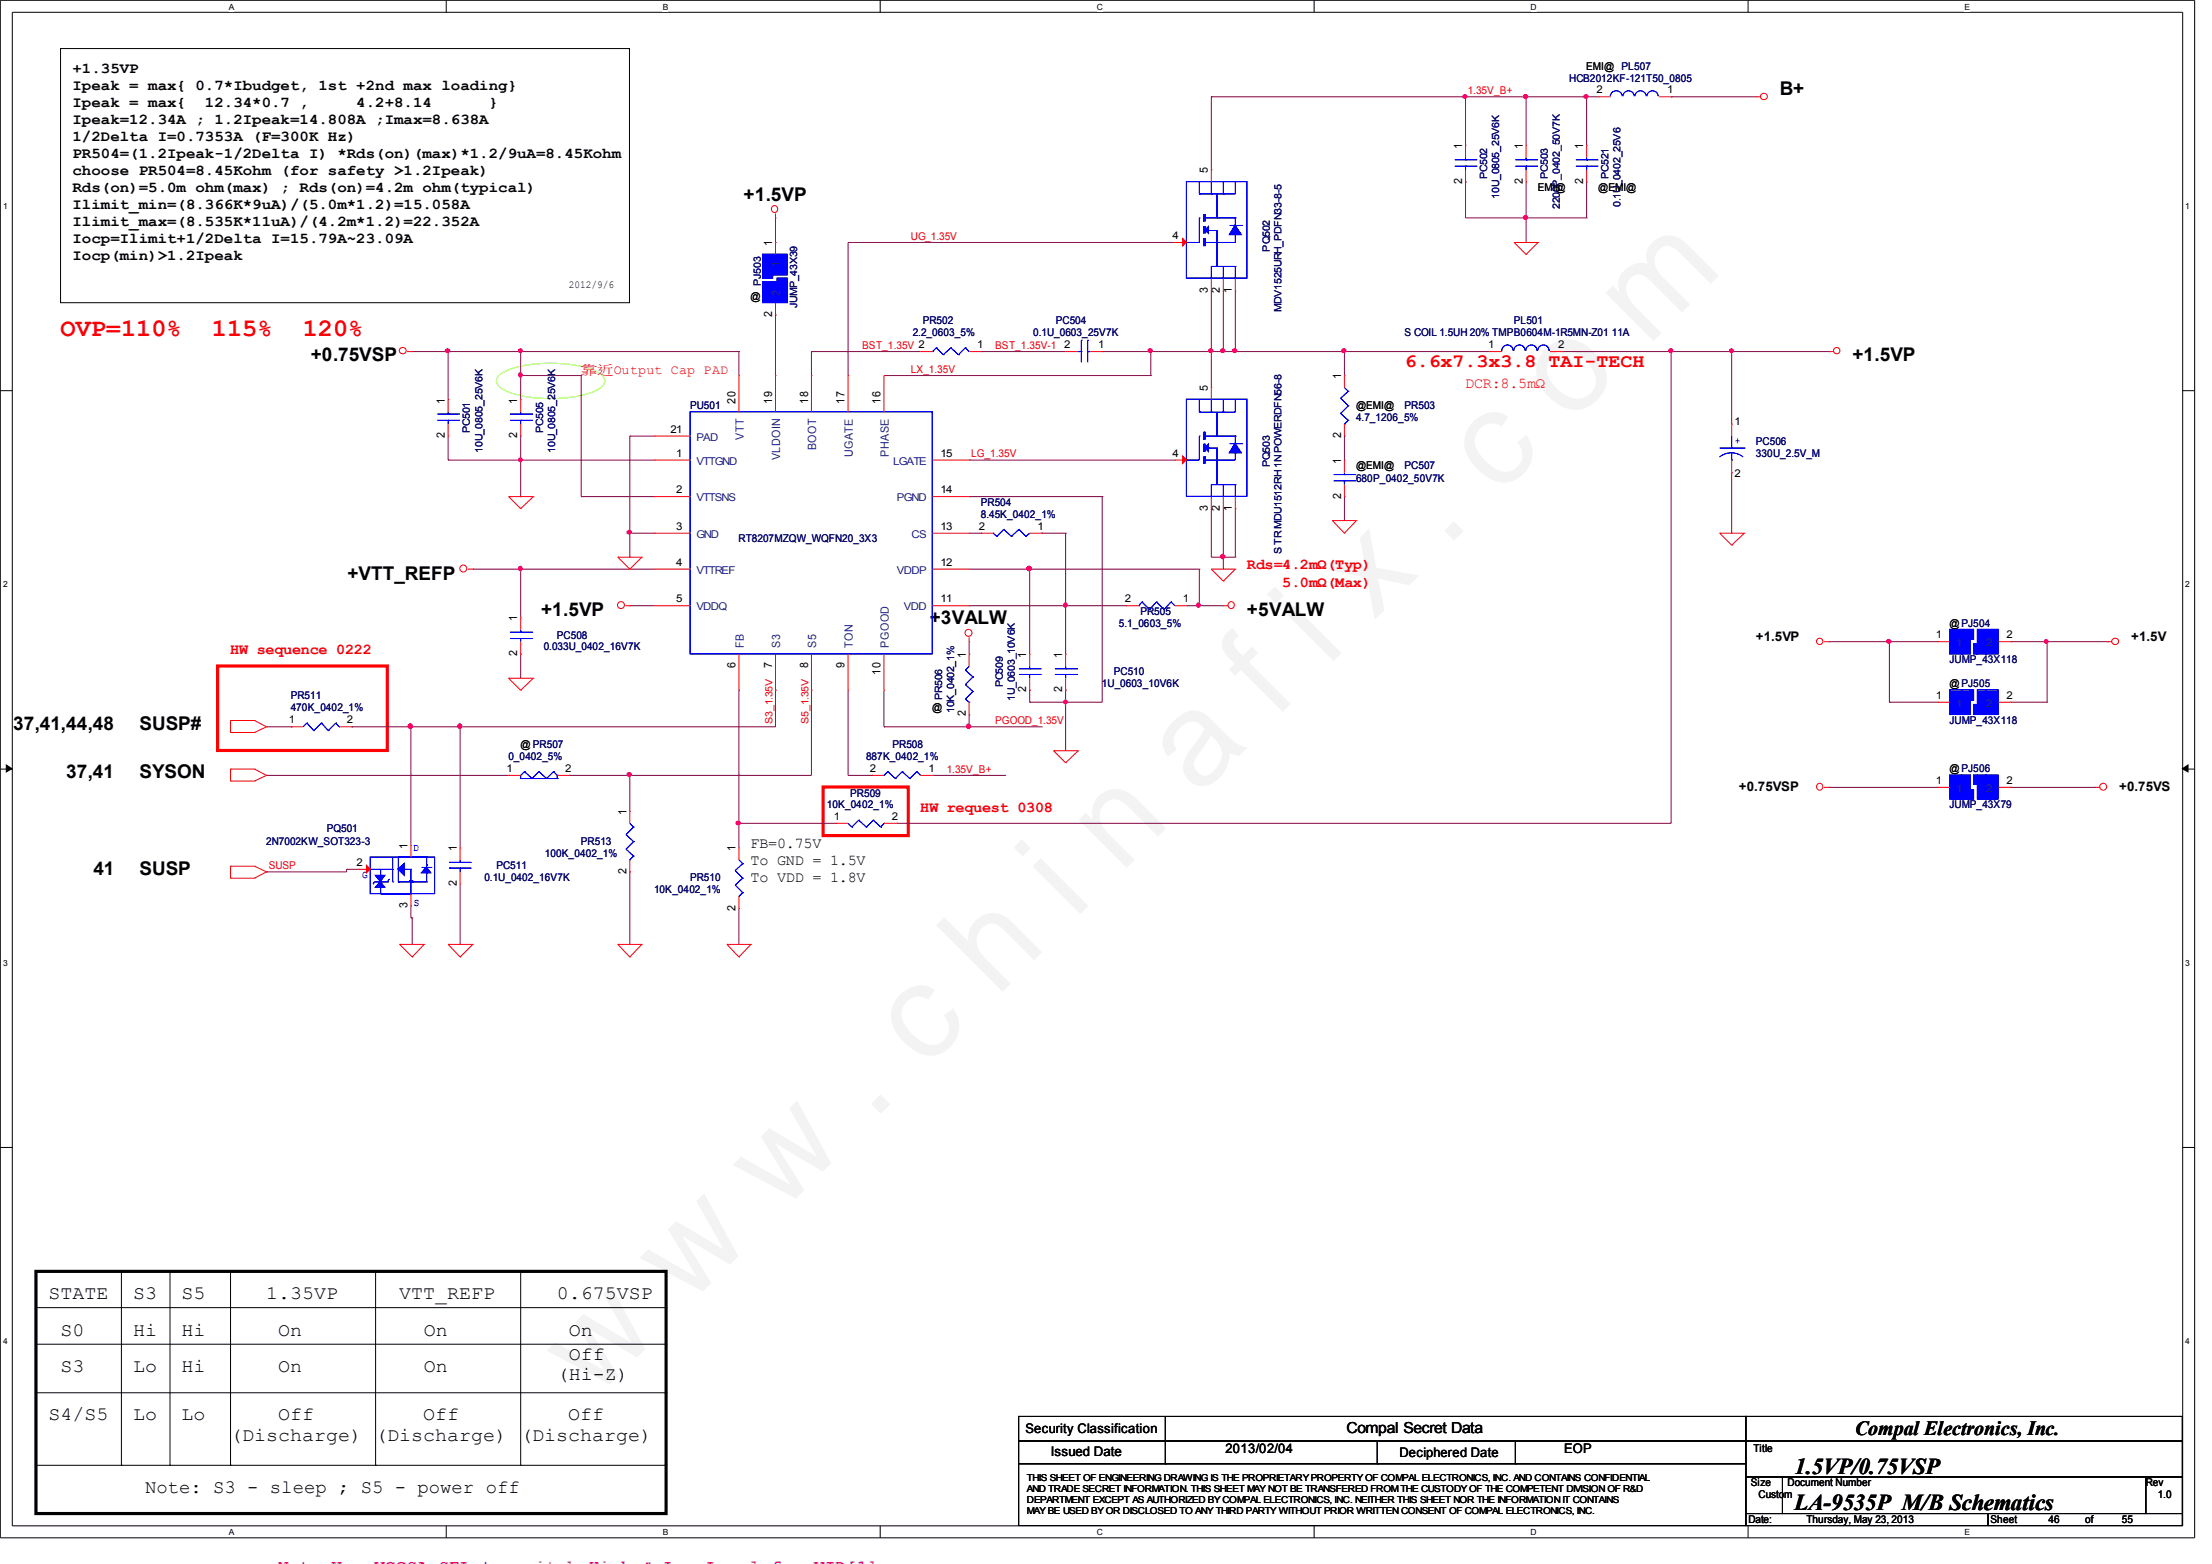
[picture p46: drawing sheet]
<svg xmlns="http://www.w3.org/2000/svg" width="297mm" height="210mm" viewBox="0 0 297 210" stroke-linecap="round" stroke-linejoin="round" font-family="sans-serif">
<defs><g id="words">
<text font-size="17.6" fill="#f0f" x="79.7" y="188" transform="rotate(-45 79.7 188)">w w w . c h i n a f i x . c o m</text>
<g font-size="3.4" fill="#f00">
<text x="8.1" y="45.1">OVP=110%</text>
<text x="28.4" y="45.1">115%</text>
<text x="40.6" y="45.1">120%</text>
</g>
<g font-size="3">
<text x="240.9" y="197.9">1.5VP/0.75VSP</text>
<text x="240.9" y="202.7">LA-9535P M/B Schematics</text>
</g>
<text font-size="2.7" x="249" y="192.6">Compal Electronics, Inc.</text>
<g font-size="2.5">
<text x="238.9" y="12.8">B+</text>
<text x="99.8" y="26.9">+1.5VP</text>
<text x="41.7" y="48.5">+0.75VSP</text>
<text x="248.7" y="48.5">+1.5VP</text>
<text x="46.7" y="77.8">+VTT_REFP</text>
<text x="72.6" y="82.6">+1.5VP</text>
<text x="124.8" y="83.8">+3VALW</text>
<text x="167.4" y="82.6">+5VALW</text>
<text x="1.8" y="98">37,41,44,48</text>
<text x="18.7" y="98">SUSP#</text>
<text x="8.9" y="104.5">37,41</text>
<text x="18.7" y="104.5">SYSON</text>
<text x="12.5" y="117.4">41</text>
<text x="18.7" y="117.4">SUSP</text>
<text x="6.5" y="174.4">STATE</text>
<text x="8.1" y="179.3">S0</text>
<text x="17.9" y="179.3">Hi</text>
<text x="17.9" y="174.4">S3</text>
<text x="24.4" y="179.3">Hi</text>
<text x="24.4" y="174.4">S5</text>
<text x="35.7" y="174.4">1.35VP</text>
<text x="37.3" y="179.3">On</text>
<text x="53.6" y="174.4">VTT_REFP</text>
<text x="56.9" y="179.3">On</text>
<text x="74.8" y="174.4">0.675VSP</text>
<text x="76.4" y="179.3">On</text>
<text x="8.1" y="184.1">S3</text>
<text x="17.9" y="184.1">Lo</text>
<text x="24.4" y="184.1">Hi</text>
<text x="37.3" y="184.1">On</text>
<text x="56.9" y="184.1">On</text>
<text x="74.8" y="185.3">(Hi-Z)</text>
<text x="76.4" y="182.5">Off</text>
<text x="6.5" y="190.7">S4/S5</text>
<text x="17.9" y="190.7">Lo</text>
<text x="24.4" y="190.7">Lo</text>
<text x="37.3" y="190.7">Off</text>
<text x="56.8" y="190.7">Off</text>
<text x="76.3" y="190.7">Off</text>
<text x="30.9" y="193.5">(Discharge)</text>
<text x="50.4" y="193.5">(Discharge)</text>
<text x="69.8" y="193.5">(Discharge)</text>
<text x="19.5" y="200.4">Note: S3 - sleep ; S5 - power off</text>
</g>
<text font-size="2.5" fill="#f00" x="188.6" y="49.3">6.6x7.3x3.8 TAI-TECH</text>
<g font-size="2">
<text x="9.7" y="9.8">+1.35VP</text>
<text x="9.7" y="12.1">Ipeak = max{ 0.7*Ibudget, 1st +2nd max loading}</text>
<text x="9.7" y="14.4">Ipeak = max{</text>
<text x="9.7" y="16.7">Ipeak=12.34A ; 1.2Ipeak=14.808A ;Imax=8.638A</text>
<text x="27.5" y="14.4">12.34*0.7 ,</text>
<text x="47.8" y="14.4">4.2+8.14</text>
<text x="65.6" y="14.4">}</text>
<text x="9.7" y="19">1/2Delta I=0.7353A (F=300K Hz)</text>
<text x="9.7" y="21.3">PR504=(1.2Ipeak-1/2Delta I) *Rds(on)(max)*1.2/9uA=8.45Kohm</text>
<text x="9.7" y="23.5">choose PR504=8.45Kohm (for safety &gt;1.2Ipeak)</text>
<text x="9.7" y="25.8">Rds(on)=5.0m ohm(max) ; Rds(on)=4.2m ohm(typical)</text>
<text x="9.7" y="28.1">Ilimit_min=(8.366K*9uA)/(5.0m*1.2)=15.058A</text>
<text x="9.7" y="30.4">Ilimit_max=(8.535K*11uA)/(4.2m*1.2)=22.352A</text>
<text x="9.7" y="32.7">Iocp=Ilimit+1/2Delta I=15.79A~23.09A</text>
<text x="9.7" y="35">Iocp(min)&gt;1.2Ipeak</text>
<text x="100.8" y="113.9">FB=0.75V</text>
<text x="100.8" y="116.2">To GND = 1.5V</text>
<text x="100.8" y="118.4">To VDD = 1.8V</text>
<text x="180.8" y="192.4">Compal Secret Data</text>
</g>
<g font-size="2" fill="#f00">
<text x="196.7" y="52.1">DCR:8.5mΩ</text>
<text x="167.4" y="76.5">Rds=4.2mΩ(Typ)</text>
<text x="172.1" y="78.7">5.0mΩ(Max)</text>
<text x="30.9" y="87.8">HW sequence 0222</text>
<text x="123.5" y="109">HW request 0308</text>
</g>
<text font-size="1.8" fill="#f00" x="78" y="50.2">靠近Output Cap PAD</text>
<g font-size="1.8">
<text x="235.7" y="86.1">+1.5VP</text>
<text x="286.1" y="86.1">+1.5V</text>
<text x="233.4" y="106.3">+0.75VSP</text>
<text x="284.5" y="106.3">+0.75VS</text>
<text x="137.7" y="192.4">Security Classification</text>
<text x="141.1" y="195.5">Issued Date</text>
<text x="164.5" y="195.1">2013/02/04</text>
<text x="187.9" y="195.7">Deciphered Date</text>
<text x="210" y="195.1">EOP</text>
</g>
<g font-size="1.5">
<text x="162.1" y="23.3" transform="rotate(-90 162.1 23.3)">5</text>
<text x="196.3" y="20" transform="rotate(-90 196.3 20)">1</text>
<text x="204.4" y="20" transform="rotate(-90 204.4 20)">1</text>
<text x="212.5" y="20" transform="rotate(-90 212.5 20)">1</text>
<text x="196.3" y="24.7" transform="rotate(-90 196.3 24.7)">2</text>
<text x="204.4" y="24.7" transform="rotate(-90 204.4 24.7)">2</text>
<text x="212.5" y="24.7" transform="rotate(-90 212.5 24.7)">2</text>
<text x="103.6" y="33" transform="rotate(-90 103.6 33)">1</text>
<text x="162.1" y="39.3" transform="rotate(-90 162.1 39.3)">3</text>
<text x="163.8" y="39.3" transform="rotate(-90 163.8 39.3)">2</text>
<text x="165.4" y="39.3" transform="rotate(-90 165.4 39.3)">1</text>
<text x="103.6" y="42.6" transform="rotate(-90 103.6 42.6)">2</text>
<text x="162.1" y="52.5" transform="rotate(-90 162.1 52.5)">5</text>
<text x="180" y="50.9" transform="rotate(-90 180 50.9)">1</text>
<text x="59.7" y="58.8" transform="rotate(-90 59.7 58.8)">2</text>
<text x="59.7" y="54.2" transform="rotate(-90 59.7 54.2)">1</text>
<text x="69.4" y="58.8" transform="rotate(-90 69.4 58.8)">2</text>
<text x="69.4" y="54.2" transform="rotate(-90 69.4 54.2)">1</text>
<text x="98.7" y="54.2" transform="rotate(-90 98.7 54.2)">20</text>
<text x="103.6" y="54.2" transform="rotate(-90 103.6 54.2)">19</text>
<text x="108.5" y="54.2" transform="rotate(-90 108.5 54.2)">18</text>
<text x="113.4" y="54.2" transform="rotate(-90 113.4 54.2)">17</text>
<text x="118.2" y="54.2" transform="rotate(-90 118.2 54.2)">16</text>
<text x="180" y="58.8" transform="rotate(-90 180 58.8)">2</text>
<text x="180" y="62.3" transform="rotate(-90 180 62.3)">1</text>
<text x="162.1" y="68.6" transform="rotate(-90 162.1 68.6)">3</text>
<text x="163.8" y="68.6" transform="rotate(-90 163.8 68.6)">2</text>
<text x="165.4" y="68.6" transform="rotate(-90 165.4 68.6)">1</text>
<text x="180" y="67" transform="rotate(-90 180 67)">2</text>
<text x="69.4" y="83.4" transform="rotate(-90 69.4 83.4)">1</text>
<text x="69.4" y="88.1" transform="rotate(-90 69.4 88.1)">2</text>
<text x="98.7" y="89.7" transform="rotate(-90 98.7 89.7)">6</text>
<text x="103.6" y="89.7" transform="rotate(-90 103.6 89.7)">7</text>
<text x="108.5" y="89.7" transform="rotate(-90 108.5 89.7)">8</text>
<text x="113.4" y="89.7" transform="rotate(-90 113.4 89.7)">9</text>
<text x="129.6" y="88.3" transform="rotate(-90 129.6 88.3)">1</text>
<text x="137.8" y="88.3" transform="rotate(-90 137.8 88.3)">1</text>
<text x="142.6" y="88.3" transform="rotate(-90 142.6 88.3)">1</text>
<text x="118.2" y="90.6" transform="rotate(-90 118.2 90.6)">10</text>
<text x="137.8" y="93" transform="rotate(-90 137.8 93)">2</text>
<text x="142.6" y="93" transform="rotate(-90 142.6 93)">2</text>
<text x="129.6" y="96.2" transform="rotate(-90 129.6 96.2)">2</text>
<text x="54.7" y="114" transform="rotate(-90 54.7 114)">1</text>
<text x="84.1" y="109.4" transform="rotate(-90 84.1 109.4)">1</text>
<text x="61.3" y="119" transform="rotate(-90 61.3 119)">2</text>
<text x="61.3" y="114.3" transform="rotate(-90 61.3 114.3)">1</text>
<text x="84.1" y="117.3" transform="rotate(-90 84.1 117.3)">2</text>
<text x="98.7" y="114.3" transform="rotate(-90 98.7 114.3)">1</text>
<text x="54.7" y="121.9" transform="rotate(-90 54.7 121.9)">3</text>
<text x="98.7" y="122.3" transform="rotate(-90 98.7 122.3)">2</text>
</g>
<g font-size="1.5" fill="#004080">
<text x="104.7" y="35.8" transform="rotate(-90 104.7 35.8)">1</text>
<text x="104.7" y="39.8" transform="rotate(-90 104.7 39.8)">2</text>
<text x="99.8" y="59" transform="rotate(-90 99.8 59)">VTT</text>
<text x="104.7" y="61.8" transform="rotate(-90 104.7 61.8)">VLDOIN</text>
<text x="109.6" y="60.5" transform="rotate(-90 109.6 60.5)">BOOT</text>
<text x="114.5" y="61.4" transform="rotate(-90 114.5 61.4)">UGATE</text>
<text x="119.3" y="61.3" transform="rotate(-90 119.3 61.3)">PHASE</text>
<text x="99.8" y="87" transform="rotate(-90 99.8 87)">FB</text>
<text x="104.7" y="87" transform="rotate(-90 104.7 87)">S3</text>
<text x="109.6" y="87" transform="rotate(-90 109.6 87)">S5</text>
<text x="114.5" y="87" transform="rotate(-90 114.5 87)">TON</text>
<text x="119.3" y="87" transform="rotate(-90 119.3 87)">PGOOD</text>
</g>
<g font-size="1.4" fill="#000080">
<text x="210.6" y="11">HCB2012KF-121T50_0805</text>
<text x="122.5" y="45.1">2.2_0603_5%</text>
<text x="123.9" y="43.5">PR502</text>
<text x="138.7" y="45.1">0.1U_0603_25V7K</text>
<text x="141.7" y="43.5">PC504</text>
<text x="188.6" y="45.1">S COIL 1.5UH 20% TMPB0604M-1R5MN-Z01 11A</text>
<text x="203.2" y="43.5">PL501</text>
<text x="92.6" y="54.9">PU501</text>
<text x="182" y="56.6">4.7_1206_5%</text>
<text x="188.6" y="54.9">PR503</text>
<text x="235.7" y="59.8">PC506</text>
<text x="182" y="64.7">680P_0402_50V7K</text>
<text x="188.6" y="63">PC507</text>
<text x="235.7" y="61.4">330U_2.5V_M</text>
<text x="131.7" y="67.9">PR504</text>
<text x="131.7" y="69.5">8.45K_0402_1%</text>
<text x="99.1" y="72.8">RT8207MZQW_WQFN20_3X3</text>
<text x="153.1" y="82.6">PR505</text>
<text x="73" y="87.2">0.033U_0402_16V7K</text>
<text x="74.8" y="85.8">PC508</text>
<text x="150.2" y="84.2">5.1_0603_5%</text>
<text x="261.7" y="89.1">JUMP_43X118</text>
<text x="39" y="93.9">PR511</text>
<text x="39" y="95.5">470K_0402_1%</text>
<text x="147.9" y="92.3">1U_0603_10V6K</text>
<text x="149.5" y="90.7">PC510</text>
<text x="119.8" y="100.4">PR508</text>
<text x="261.7" y="97.2">JUMP_43X118</text>
<text x="68.2" y="102">0_0402_5%</text>
<text x="114.1" y="106.9">PR509</text>
<text x="116.2" y="102">887K_0402_1%</text>
<text x="35.7" y="113.5">2N7002KW_SOT323-3</text>
<text x="43.9" y="111.8">PQ501</text>
<text x="78" y="113.5">PR513</text>
<text x="111" y="108.5">10K_0402_1%</text>
<text x="261.7" y="108.5">JUMP_43X79</text>
<text x="65" y="118.3">0.1U_0402_16V7K</text>
<text x="66.6" y="116.7">PC511</text>
<text x="73.2" y="115.1">100K_0402_1%</text>
<text x="87.8" y="119.9">10K_0402_1%</text>
<text x="92.6" y="118.3">PR510</text>
</g>
<g font-size="1.4">
<text x="212.9" y="9.4">EMI@ PL507</text>
<text x="214.3" y="12.5">2</text>
<text x="223.8" y="12.5">1</text>
<text x="206.4" y="25.7">EMI@</text>
<text x="214.5" y="25.7">@EMI@</text>
<text x="157.4" y="32.1">4</text>
<text x="76.4" y="38.6">2012/9/6</text>
<text x="100.8" y="40.3">@</text>
<text x="131.2" y="46.7">1</text>
<text x="142.8" y="46.7">2</text>
<text x="147.4" y="46.7">1</text>
<text x="199.7" y="46.7">1</text>
<text x="209.1" y="46.7">2</text>
<text x="90" y="58.1">21</text>
<text x="182" y="54.9">@EMI@</text>
<text x="232.8" y="57.1">1</text>
<text x="90.8" y="61.3">1</text>
<text x="126.2" y="61.3">15</text>
<text x="157.4" y="61.3">4</text>
<text x="182" y="63">@EMI@</text>
<text x="232.8" y="64.1">2</text>
<text x="90.8" y="66.2">2</text>
<text x="90.8" y="71.1">3</text>
<text x="126.2" y="66.2">14</text>
<text x="126.2" y="71.1">13</text>
<text x="131.4" y="71.1">2</text>
<text x="139.3" y="71.1">1</text>
<text x="90.8" y="75.9">4</text>
<text x="126.2" y="75.9">12</text>
<text x="90.8" y="80.9">5</text>
<text x="126.2" y="80.9">11</text>
<text x="151" y="80.9">2</text>
<text x="158.8" y="80.9">1</text>
<text x="259.9" y="85.7">1</text>
<text x="261.7" y="84.2">@ PJ504</text>
<text x="269.3" y="85.7">2</text>
<text x="125.1" y="95.5">@</text>
<text x="259.9" y="93.8">1</text>
<text x="261.7" y="92.3">@ PJ505</text>
<text x="269.3" y="93.8">2</text>
<text x="38.8" y="97.1">1</text>
<text x="46.6" y="97.1">2</text>
<text x="69.8" y="100.4">@ PR507</text>
<text x="68" y="103.6">1</text>
<text x="75.9" y="103.6">2</text>
<text x="116.8" y="103.6">2</text>
<text x="124.6" y="103.6">1</text>
<text x="259.9" y="105.2">1</text>
<text x="261.7" y="103.6">@ PJ506</text>
<text x="269.3" y="105.2">2</text>
<text x="111.9" y="110.1">1</text>
<text x="119.7" y="110.1">2</text>
<text x="47.8" y="116.2">2</text>
<text x="235.4" y="194.9">Title</text>
<text x="235" y="199.6">Size</text>
<text x="236" y="201.2">Custom</text>
<text x="239.9" y="199.6">Document Number</text>
<text x="288" y="199.6">Rev</text>
<text x="289.6" y="201.2">1.0</text>
<text x="234.7" y="204.5">Date:</text>
<text x="242.5" y="204.5">Thursday, May 23, 2013</text>
<text x="267.2" y="204.5">Sheet</text>
<text x="275" y="204.5">46</text>
<text x="279.9" y="204.5">of</text>
<text x="284.8" y="204.5">55</text>
</g>
<g font-size="1.4" fill="#f00">
<text x="197" y="12.6">1.35V_B+</text>
<text x="122.3" y="32.2">UG_1.35V</text>
<text x="115.7" y="46.8">BST_1.35V 2</text>
<text x="133.6" y="46.8">BST_1.35V-1</text>
<text x="122.3" y="50">LX_1.35V</text>
<text x="130.4" y="61.4">LG_1.35V</text>
<text x="133.6" y="97.2">PGOOD_1.35V</text>
<text x="127.1" y="103.7">1.35V_B+</text>
<text x="36.1" y="116.7">SUSP</text>
</g>
<g font-size="1.4" fill="#004080">
<text x="93.5" y="59.2">PAD</text>
<text x="93.5" y="62.4">VTTGND</text>
<text x="119.9" y="62.4">LGATE</text>
<text x="93.5" y="67.3">VTTSNS</text>
<text x="120.4" y="67.3">PGND</text>
<text x="93.5" y="77">VTTREF</text>
<text x="93.5" y="72.2">GND</text>
<text x="120.4" y="77">VDDP</text>
<text x="122.4" y="72.2">CS</text>
<text x="93.5" y="82">VDDQ</text>
<text x="121.3" y="82">VDD</text>
<text x="262.6" y="86.8">1</text>
<text x="266.6" y="86.8">2</text>
<text x="262.6" y="94.9">1</text>
<text x="266.6" y="94.9">2</text>
<text x="262.6" y="106.3">1</text>
<text x="266.6" y="106.3">2</text>
</g>
<g font-size="1.4" fill="#00f">
<text x="232.9" y="59.6">+</text>
<text x="48.6" y="117.9">G</text>
<text x="55.5" y="114.2">D</text>
<text x="55.5" y="121.6">S</text>
</g>
<g font-size="1.3" fill="#000080">
<text x="199.6" y="24" transform="rotate(-90 199.6 24)">PC502</text>
<text x="201.3" y="26.7" transform="rotate(-90 201.3 26.7)">10U_0805_25V6K</text>
<text x="207.8" y="24" transform="rotate(-90 207.8 24)">PC503</text>
<text x="209.4" y="28.1" transform="rotate(-90 209.4 28.1)">2200P_0402_50V7K</text>
<text x="215.9" y="24" transform="rotate(-90 215.9 24)">PC521</text>
<text x="217.5" y="27.8" transform="rotate(-90 217.5 27.8)">0.1U_0402_25V6</text>
<text x="170.4" y="33.8" transform="rotate(-90 170.4 33.8)">PQ502</text>
<text x="102.1" y="38.4" transform="rotate(-90 102.1 38.4)">PJ503</text>
<text x="107" y="41.4" transform="rotate(-90 107 41.4)">JUMP_43X39</text>
<text x="172" y="41.9" transform="rotate(-90 172 41.9)">MDV1525URH_PDFN33-8-5</text>
<text x="63.1" y="58.2" transform="rotate(-90 63.1 58.2)">PC501</text>
<text x="72.9" y="58.2" transform="rotate(-90 72.9 58.2)">PC505</text>
<text x="64.8" y="60.8" transform="rotate(-90 64.8 60.8)">10U_0805_25V6K</text>
<text x="74.5" y="60.8" transform="rotate(-90 74.5 60.8)">10U_0805_25V6K</text>
<text x="170.4" y="62.7" transform="rotate(-90 170.4 62.7)">PQ503</text>
<text x="172" y="74.4" transform="rotate(-90 172 74.4)">S TR MDU1512RH 1N POWERDFN56-8</text>
<text x="126.5" y="94" transform="rotate(-90 126.5 94)">PR506</text>
<text x="128.1" y="95.8" transform="rotate(-90 128.1 95.8)">10K_0402_1%</text>
<text x="134.6" y="92.3" transform="rotate(-90 134.6 92.3)">PC509</text>
<text x="136.2" y="94.1" transform="rotate(-90 136.2 94.1)">1U_0603_10V6K</text>
</g>
<g font-size="1.3" fill="#f00">
<text x="103.7" y="97.2" transform="rotate(-90 103.7 97.2)">S3_1.35V</text>
<text x="108.5" y="97.2" transform="rotate(-90 108.5 97.2)">S5_1.35V</text>
</g>
<g font-size="1.3">
<text x="137.8" y="198.9">THIS SHEET OF ENGINEERING DRAWING IS THE PROPRIETARY PROPERTY OF COMPAL ELECTRONICS, INC. AND CONTAINS CONFIDENTIAL</text>
<text x="137.8" y="200.3">AND TRADE SECRET INFORMATION. THIS SHEET MAY NOT BE TRANSFERED FROM THE CUSTODY OF THE COMPETENT DIVISION OF R&amp;D</text>
<text x="137.8" y="201.8">DEPARTMENT EXCEPT AS AUTHORIZED BY COMPAL ELECTRONICS, INC. NEITHER THIS SHEET NOR THE INFORMATION IT CONTAINS</text>
<text x="137.8" y="203.2">MAY BE USED BY OR DISCLOSED TO ANY THIRD PARTY WITHOUT PRIOR WRITTEN CONSENT OF COMPAL ELECTRONICS, INC.</text>
</g>
<g font-size="1.1">
<text x="30.7" y="1.3">A</text>
<text x="89" y="1.3">B</text>
<text x="147.2" y="1.3">C</text>
<text x="205.5" y="1.3">D</text>
<text x="263.7" y="1.3">E</text>
<text x=".4" y="28">1</text>
<text x="293.3" y="28">1</text>
<text x=".4" y="78.8">2</text>
<text x="293.3" y="78.8">2</text>
<text x=".4" y="129.6">3</text>
<text x="293.3" y="129.6">3</text>
<text x=".4" y="180.4">4</text>
<text x="293.3" y="180.4">4</text>
<text x="30.7" y="206.1">A</text>
<text x="89" y="206.1">B</text>
<text x="147.2" y="206.1">C</text>
<text x="205.5" y="206.1">D</text>
<text x="263.7" y="206.1">E</text>
</g>
</g></defs>
<path d="M0 0h294.6v206.5h-294.6zM1.7 1.7h291.3v203.2h-291.3z" fill="none" stroke="#000" stroke-width=".13"/>
<g fill="#fff">
<path d="M30.7 .3h.6v1.2h-.6z"/>
<path d="M30.7 205.1h.6v1.2h-.6z"/>
</g>
<path d="M59.9 0v1.7M59.9 204.9v1.6" fill="none" stroke="#000" stroke-width=".13"/>
<g fill="#fff">
<path d="M89 .3h.7v1.2h-.7z"/>
<path d="M89 205.1h.7v1.2h-.7z"/>
</g>
<path d="M118.2 0v1.7M118.2 204.9v1.6" fill="none" stroke="#000" stroke-width=".13"/>
<g fill="#fff">
<path d="M147.2 .3h.8v1.2h-.8z"/>
<path d="M147.2 205.1h.8v1.2h-.8z"/>
</g>
<path d="M176.4 0v1.7M176.4 204.9v1.6" fill="none" stroke="#000" stroke-width=".13"/>
<g fill="#fff">
<path d="M205.5 .3h.7v1.2h-.7z"/>
<path d="M205.5 205.1h.7v1.2h-.7z"/>
</g>
<path d="M234.7 0v1.7M234.7 204.9v1.6" fill="none" stroke="#000" stroke-width=".13"/>
<g fill="#fff">
<path d="M263.7 .3h.7v1.2h-.7z"/>
<path d="M263.7 205.1h.7v1.2h-.7z"/>
<path d="M.4 27h.6v1.3h-.6z"/>
<path d="M293.4 27h.6v1.3h-.6z"/>
<path d="M.4 77.8h.6v1.3h-.6z"/>
<path d="M293.4 77.8h.6v1.3h-.6z"/>
</g>
<path d="M0 52.5h1.7M293 52.5h1.6" fill="none" stroke="#000" stroke-width=".13"/>
<g fill="#fff">
<path d="M.4 128.6h.6v1.3h-.6z"/>
<path d="M293.4 128.6h.6v1.3h-.6z"/>
</g>
<path d="M0 103.3h1.7M293 103.3h1.6" fill="none" stroke="#000" stroke-width=".13"/>
<path d="M.8 102.7l.8 .5-.8 .4zM292.9 103.2l.8-.5v.9z" fill="#000" stroke="#000" stroke-width=".13"/>
<g fill="#fff">
<path d="M.4 179.4h.6v1.3h-.6z"/>
<path d="M293.4 179.4h.6v1.3h-.6z"/>
</g>
<g fill="none" stroke="#000" stroke-width=".13">
<path d="M8.1 6.5h76.4v34.1h-76.4zM0 154.1h1.7M293 154.1h1.6M4.9 175.6h84.6M16.3 170.7v26M22.8 170.7v26M30.9 170.7v26M50.4 170.7v26M69.9 170.7v26M4.9 180.5h84.6M4.9 187h84.6M4.9 196.7h84.6"/>
<path d="M16.3 196.7h.1M22.8 196.7h.1M30.9 196.7h.1M50.4 196.7h.1M69.9 196.7h.1M89.5 196.7h.1M136.7 190.2h97.7v3.3h-97.7zM136.7 193.5h97.7v3h-97.7zM136.7 196.5h97.7v8.3h-97.7zM156.4 196.6h.1M156.4 193.5v3.1M184.9 196.6h.1"/>
<path d="M184.9 193.5v3.1M203.4 196.6h.1M203.4 193.5v3.1M234.4 190.2h58.5v3.3h-58.5zM234.4 193.5h58.5v4.8h-58.5zM234.4 198.3h4.9v4.9h-4.9zM239.3 198.3h48.7v4.9h-48.7zM288 198.3h4.9v4.9h-4.9zM234.4 203.2h32.5v1.6h-32.5zM266.9 203.2h26v1.6h-26z"/>
</g>
<path d="M4.8 170.7h84.6v32.5h-84.6z" fill="none" stroke="#000" stroke-width=".42"/>
<path d="M67.1 50.3a10.3 10.3 0 0 1 5.5-1.5 16.2 16.2 0 0 1 7.6 1.1l.5 .4a.98 .98 0 0 1 0 1.7 10.3 10.3 0 0 1-5.5 1.5 16.2 16.2 0 0 1-7.6-1.2l-.5-.3a.98 .98 0 0 1 0-1.7z" fill="none" stroke="#80ff00" stroke-width=".13"/>
<path d="M29.2 89.4h22.8v11.4h-22.8z" fill="none" stroke="#f00" stroke-width=".42"/>
<g fill="none" stroke="#800040" stroke-width=".13">
<path d="M162.6 13h.1M162.6 13h52M162.6 13v9.8M196.7 13h.1M196.7 13v6.5M204.9 13h.1M204.9 13v6.5M213 13h.1M213 13v6.5M224.3 13h.1M224.3 13h11.5M113.8 32.6h43.9"/>
<path d="M55.3 47.2h43.9M60.2 53.6h.1M60.2 47.2h.1M60.2 47.2v6.4M60.2 58.5v3.3M118.7 50.4h35.8M224.3 47.2v63.3h-103.9M232.5 47.2h13M60.2 61.8h.1M60.2 61.8h9.7M63.5 76.4h.1M63.5 76.4h6.4"/>
<path d="M35.8 97.6h3.3M39.1 97.6h.1M47.2 97.6h.1M47.2 97.6h56.9M55.2 97.6h.1M55.2 97.6v15.9M61.8 97.6h.1M61.8 97.6v16.2M245.5 86.1h.1M245.5 86.1h14.6M253.6 94.3h.1M253.6 86.1h.1"/>
<path d="M253.6 94.3h6.5M253.6 86.1v8.2M269.9 94.3h4.9M269.9 86.1h13M274.8 94.3h.1M274.8 86.1h.1M274.8 86.1v8.2M282.9 86.1h.1M35.8 104.1h.1M35.8 117.1h.1M35.8 104.1h32.5M46.5 116.7h.1"/>
<path d="M46.5 116.7v.4h-10.7M46.5 116.7h1.6M48.1 116.7h.1M61.8 118.7v8.1M245.5 105.7h.1M245.5 105.7h14.6M269.9 105.7h.1M269.9 105.7h11.3M55.2 121.6h.1M55.2 123.2h.1M55.2 121.6v1.6M55.3 123.2h.1"/>
<path d="M55.3 123.2v3.6M61.8 126.8h.1"/>
</g>
<g fill="#f0f" stroke="#f0f" stroke-width=".13">
<circle cx="196.7" cy="13" r=".28"/>
<circle cx="61.7" cy="97.5" r=".28"/>
<circle cx="60.1" cy="47.1" r=".28"/>
<circle cx="55.1" cy="97.5" r=".3"/>
<circle cx="274.7" cy="86.1" r=".25"/>
<circle cx="253.6" cy="86.1" r=".28"/>
<circle cx="212.9" cy="13" r=".28"/>
<circle cx="204.8" cy="13" r=".28"/>
</g>
<g fill="none" stroke="#f00" stroke-width=".13">
<path d="M235.8 13h.1M235.8 13h.5M54.7 47.2h.6M55.3 47.2h.1M245.5 47.2h.1M245.5 47.2h.7M62.8 76.4h.7M63.5 76.4h.1M30.9 98.3h.1M30.9 96.7h.1M30.9 98.3h3.3M30.9 96.7v1.6"/>
<path d="M30.9 96.7h3.3M34.2 98.3h.1M34.2 96.7h.1M34.2 96.7l1.6 .9M35.8 97.6h.1M35.8 97.6l-1.6 .7M39.1 97.6h.1M39.1 97.6h1.6M45.5 97.6h1.7M47.2 97.6h.1M244.8 86.1h.7M245.5 86.1h.1"/>
<path d="M282.9 86.1h.1M282.9 86.1h.6M30.9 104.9h.1M30.9 103.3h.1M30.9 117.9h.1M30.9 116.3h.1M30.9 103.3v1.6M30.9 116.3v1.6M30.9 104.9h3.3M30.9 103.3h3.3M30.9 117.9h3.3M30.9 116.3h3.3"/>
<path d="M34.2 104.9h.1M34.2 103.3h.1M34.2 117.9h.1M34.2 116.3h.1M34.2 103.3l1.6 .8M34.2 116.3l1.6 .8M35.8 104.1h.1M35.8 117.1h.1M35.8 104.1l-1.6 .8M35.8 117.1l-1.6 .8M244.8 105.7h.7M245.5 105.7h.1"/>
<path d="M281.2 105.7h.1M281.2 105.7h.7M53.6 126.8h.1M53.6 126.8h3.3M53.6 126.8l1.7 1.7M55.3 128.5h.1M56.9 126.8h.1M56.9 126.8l-1.6 1.7M60.2 126.8h.1M60.2 126.8h3.3M60.2 126.8l1.6 1.7M61.8 128.5h.1"/>
<path d="M63.5 126.8h.1M63.5 126.8l-1.7 1.7"/>
<circle cx="236.8" cy="13" r=".45"/>
<circle cx="54.1" cy="47.1" r=".45"/>
<circle cx="246.5" cy="47.1" r=".42"/>
<circle cx="62.2" cy="76.3" r=".47"/>
<circle cx="244.3" cy="86.1" r=".42"/>
<circle cx="283.9" cy="86.1" r=".45"/>
<circle cx="244.2" cy="105.6" r=".45"/>
<circle cx="282.3" cy="105.6" r=".47"/>
</g>
<path d="M41.2 97.1h.1M41.2 97.1l-.5 .5M41.2 97.1l.9 1M42.1 98.1h.1M43.1 97.1h.1M43.1 97.1l-1 1M43.1 97.1l1 1M44.1 98.1h.1M45.1 97.1h.1M45.1 97.1l-1 1M45.1 97.1l.4 .5M45.5 97.6h.1" fill="none" stroke="#00f" stroke-width=".13"/>
<path d="M261.8 92.7h1.5v3.2h-1.5z" fill="#00f"/>
<path d="M261.7 92.6h1.6v3.3h-1.6z" fill="none" stroke="#00f" stroke-width=".13"/>
<path d="M263.4 92.7h1.1v3.2h-1.1z" fill="#00f"/>
<path d="M263.3 92.6h1.2v3.3h-1.2z" fill="none" stroke="#00f" stroke-width=".13"/>
<path d="M264.6 92.7h.3v1.3h-.3z" fill="#00f"/>
<path d="M264.5 92.6h.4v1.4h-.4z" fill="none" stroke="#00f" stroke-width=".13"/>
<path d="M265 94.7h.4v1.2h-.4z" fill="#00f"/>
<path d="M264.9 94.6h.5v1.3h-.5z" fill="none" stroke="#00f" stroke-width=".13"/>
<path d="M265.5 92.7h1.1v3.2h-1.1z" fill="#00f"/>
<path d="M265.4 92.6h1.2v3.3h-1.2z" fill="none" stroke="#00f" stroke-width=".13"/>
<path d="M266.7 92.7h1.5v3.2h-1.5z" fill="#00f"/>
<path d="M266.6 92.6h1.6v3.3h-1.6z" fill="none" stroke="#00f" stroke-width=".13"/>
<path d="M261.8 92.7h1.5v3.2h-1.5z" fill="#00f"/>
<path d="M261.7 92.6h1.6v3.3h-1.6z" fill="none" stroke="#00f" stroke-width=".13"/>
<path d="M263.4 92.7h1.1v3.2h-1.1z" fill="#00f"/>
<path d="M263.3 92.6h1.2v3.3h-1.2z" fill="none" stroke="#00f" stroke-width=".13"/>
<path d="M264.6 92.7h.3v1.3h-.3z" fill="#00f"/>
<path d="M264.5 92.6h.4v1.4h-.4z" fill="none" stroke="#00f" stroke-width=".13"/>
<path d="M265 94.7h.4v1.2h-.4z" fill="#00f"/>
<path d="M264.9 94.6h.5v1.3h-.5z" fill="none" stroke="#00f" stroke-width=".13"/>
<path d="M265.5 92.7h1.1v3.2h-1.1z" fill="#00f"/>
<path d="M265.4 92.6h1.2v3.3h-1.2z" fill="none" stroke="#00f" stroke-width=".13"/>
<path d="M266.7 92.7h1.5v3.2h-1.5z" fill="#00f"/>
<g fill="none" stroke="#00f" stroke-width=".13">
<path d="M266.6 92.6h1.6v3.3h-1.6zM49.7 115.1h8.6v4.9h-8.6zM49.7 116.7h3M50.1 118.7h.1M51.1 117.6h.1M51.1 116.7v.9M51.1 119.2v.8M52 118.4h.1M52 118.4h-1.8l-.1 .3M52.2 118.1h.1M52.2 118.1l-.2 .3M52.7 118.4h.1"/>
<path d="M52.7 116.7h.1M52.7 115.1v3.3M53.5 115.1h.1M53.5 118.4h.1M53.5 115.1h3.8M53.5 115.1v3.3M53.5 118.4h3.8M54.3 116.7h.1M54.3 116.7h.9M55 118.2h.1M55 118.2v.2M55 118.2h.3"/>
<path d="M55.2 118.4h.1M55.2 116.7h.1M55.2 116.7v3.3M55.3 118.2h.1M55.3 118.4h.1M55.3 118.2v.2M56.6 116.5h1.3M57.3 115.1h.1M57.3 116.1h.1M57.3 118.4h.1M57.3 117.2h.1M57.3 115.1v1.4"/>
<path d="M57.3 117.2v1.2M57.9 116.5h.1M51.1 120h.1M51.1 120h4.1M55.2 120h.1"/>
</g>
<path d="M162.6 22.8h.1M162.6 22.8v1.6M260.1 94.3h.1M260.1 94.3h1.6M268.3 94.3h1.6M269.9 94.3h.1M48.1 116.7h.1M48.1 116.7h1.6M55.2 113.5h.1M55.2 113.5v1.6M55.2 121.6h.1M55.2 120v1.6" fill="none" stroke="#f00" stroke-width=".13"/>
<g fill="#00f" stroke="#00f" stroke-width=".13">
<path d="M53.4 116.7l.9-.8v1.6z"/>
<path d="M57.2 116.4l.6 .8h-1.2z"/>
<path d="M51.1 118.4l.5 .7h-1.2z"/>
<path d="M50.4 117.5h1.2l-.5 .9z"/>
</g>
<path d="M49.2 116.2l.5 .5-.5 .5z" fill="#f00" stroke="#f00" stroke-width=".13"/>
<path d="M261.8 84.6h1.5v3.2h-1.5z" fill="#00f"/>
<path d="M261.7 84.5h1.6v3.3h-1.6z" fill="none" stroke="#00f" stroke-width=".13"/>
<path d="M263.4 84.6h1.1v3.2h-1.1z" fill="#00f"/>
<path d="M263.3 84.5h1.2v3.3h-1.2z" fill="none" stroke="#00f" stroke-width=".13"/>
<path d="M264.6 84.6h.3v1.3h-.3z" fill="#00f"/>
<path d="M264.5 84.5h.4v1.4h-.4z" fill="none" stroke="#00f" stroke-width=".13"/>
<path d="M265 86.5h.4v1.3h-.4z" fill="#00f"/>
<path d="M264.9 86.4h.5v1.4h-.5z" fill="none" stroke="#00f" stroke-width=".13"/>
<path d="M265.5 84.6h1.1v3.2h-1.1z" fill="#00f"/>
<path d="M265.4 84.5h1.2v3.3h-1.2z" fill="none" stroke="#00f" stroke-width=".13"/>
<path d="M266.7 84.6h1.5v3.2h-1.5z" fill="#00f"/>
<path d="M266.6 84.5h1.6v3.3h-1.6z" fill="none" stroke="#00f" stroke-width=".13"/>
<path d="M261.8 84.6h1.5v3.2h-1.5z" fill="#00f"/>
<path d="M261.7 84.5h1.6v3.3h-1.6z" fill="none" stroke="#00f" stroke-width=".13"/>
<path d="M263.4 84.6h1.1v3.2h-1.1z" fill="#00f"/>
<path d="M263.3 84.5h1.2v3.3h-1.2z" fill="none" stroke="#00f" stroke-width=".13"/>
<path d="M264.6 84.6h.3v1.3h-.3z" fill="#00f"/>
<path d="M264.5 84.5h.4v1.4h-.4z" fill="none" stroke="#00f" stroke-width=".13"/>
<path d="M265 86.5h.4v1.3h-.4z" fill="#00f"/>
<path d="M264.9 86.4h.5v1.4h-.5z" fill="none" stroke="#00f" stroke-width=".13"/>
<path d="M265.5 84.6h1.1v3.2h-1.1z" fill="#00f"/>
<path d="M265.4 84.5h1.2v3.3h-1.2z" fill="none" stroke="#00f" stroke-width=".13"/>
<path d="M266.7 84.6h1.5v3.2h-1.5z" fill="#00f"/>
<g fill="none" stroke="#00f" stroke-width=".13">
<path d="M216.2 12.9a.81 .81 0 0 1 .8-.7 .81 .81 0 0 1 .8 .7M217.8 12.9a.76 .76 0 0 1 .8-.7 .76 .76 0 0 1 .8 .7M219.5 12.9a.76 .76 0 0 1 .7-.7 .76 .76 0 0 1 .8 .7M221.1 12.9a.76 .76 0 0 1 .7-.7 .76 .76 0 0 1 .8 .7M211.5 22.3h2.9M211.5 21.5h2.9M213 21.5h.1M213 22.3h.1M213 21.1v.4M213 22.3v.5M214.4 22.3h.1M214.4 21.5h.1"/>
<path d="M266.6 84.5h1.6v3.3h-1.6z"/>
</g>
<path d="M213 19.5h.1M213 19.5v1.6M214.6 13h.1M214.6 13h1.6M222.7 13h1.6M224.3 13h.1M213 22.8v1.6M260.1 86.1h.1M260.1 86.1h1.6M268.3 86.1h1.6M269.9 86.1h.1" fill="none" stroke="#f00" stroke-width=".13"/>
<path d="M261.8 104.1h1.5v3.2h-1.5z" fill="#00f"/>
<path d="M261.7 104.1h1.6v3.2h-1.6z" fill="none" stroke="#00f" stroke-width=".13"/>
<path d="M263.4 104.1h1.1v3.2h-1.1z" fill="#00f"/>
<path d="M263.3 104.1h1.2v3.2h-1.2z" fill="none" stroke="#00f" stroke-width=".13"/>
<path d="M264.6 106.1h.3v1.2h-.3z" fill="#00f"/>
<path d="M264.5 106h.4v1.3h-.4z" fill="none" stroke="#00f" stroke-width=".13"/>
<path d="M265 104.1h.4v1.2h-.4z" fill="#00f"/>
<path d="M264.9 104.1h.5v1.2h-.5z" fill="none" stroke="#00f" stroke-width=".13"/>
<path d="M265.5 104.1h1.1v3.2h-1.1z" fill="#00f"/>
<path d="M265.4 104.1h1.2v3.2h-1.2z" fill="none" stroke="#00f" stroke-width=".13"/>
<path d="M266.7 104.1h1.5v3.2h-1.5z" fill="#00f"/>
<path d="M266.6 104.1h1.6v3.2h-1.6z" fill="none" stroke="#00f" stroke-width=".13"/>
<path d="M261.8 104.1h1.5v3.2h-1.5z" fill="#00f"/>
<path d="M261.7 104.1h1.6v3.2h-1.6z" fill="none" stroke="#00f" stroke-width=".13"/>
<path d="M263.4 104.1h1.1v3.2h-1.1z" fill="#00f"/>
<path d="M263.3 104.1h1.2v3.2h-1.2z" fill="none" stroke="#00f" stroke-width=".13"/>
<path d="M264.6 106.1h.3v1.2h-.3z" fill="#00f"/>
<path d="M264.5 106h.4v1.3h-.4z" fill="none" stroke="#00f" stroke-width=".13"/>
<path d="M265 104.1h.4v1.2h-.4z" fill="#00f"/>
<path d="M264.9 104.1h.5v1.2h-.5z" fill="none" stroke="#00f" stroke-width=".13"/>
<path d="M265.5 104.1h1.1v3.2h-1.1z" fill="#00f"/>
<path d="M265.4 104.1h1.2v3.2h-1.2z" fill="none" stroke="#00f" stroke-width=".13"/>
<path d="M266.7 104.1h1.5v3.2h-1.5z" fill="#00f"/>
<g fill="none" stroke="#00f" stroke-width=".13">
<path d="M195.3 22.3h2.9M195.3 21.5h2.9M196.7 21.5h.1M196.7 22.3h.1M196.7 21.1v.4M196.7 22.3v.5M198.2 22.3h.1M198.2 21.5h.1M203.4 22.3h2.9M203.4 21.5h2.9M204.9 21.5h.1M204.9 22.3h.1"/>
<path d="M204.9 21.1v.4M204.9 22.3v.5M206.3 22.3h.1M206.3 21.5h.1M58.7 56.4h2.9M58.7 55.6h2.9M60.2 55.6h.1M60.2 56.4h.1M60.2 55.3v.3M60.2 56.4v.5M61.6 56.4h.1M61.6 55.6h.1"/>
<path d="M92.6 55.3h32.5v32.5h-32.5zM60.3 116.5h.1M60.3 115.8h.1M60.3 116.5h3M60.3 115.8h3M61.8 115.8h.1M61.8 116.5h.1M61.8 115.4v.4M61.8 116.5v.6M266.6 104.1h1.6v3.2h-1.6z"/>
</g>
<g fill="none" stroke="#f00" stroke-width=".13">
<path d="M196.7 19.5h.1M196.7 19.5v1.6M204.9 19.5h.1M204.9 19.5v1.6M196.7 22.8v1.6M204.9 22.8v1.6M60.2 53.6h.1M60.2 58.5h.1M60.2 53.6v1.7M60.2 56.9v1.6M61.8 113.8h.1M61.8 118.7h.1"/>
<path d="M61.8 113.8v1.6M61.8 117.1v1.6M260.1 105.7h.1M260.1 105.7h1.6M268.3 105.7h1.6M269.9 105.7h.1"/>
</g>
<g fill="#f0f" stroke="#f0f" stroke-width=".13">
<circle cx="196.7" cy="13" r=".28"/>
<circle cx="61.7" cy="97.5" r=".28"/>
<circle cx="60.1" cy="47.1" r=".28"/>
<circle cx="55.1" cy="97.5" r=".3"/>
<circle cx="274.7" cy="86.1" r=".25"/>
<circle cx="253.6" cy="86.1" r=".28"/>
<circle cx="212.9" cy="13" r=".28"/>
<circle cx="204.8" cy="13" r=".28"/>
</g>
<use href="#words"/>
</svg>
